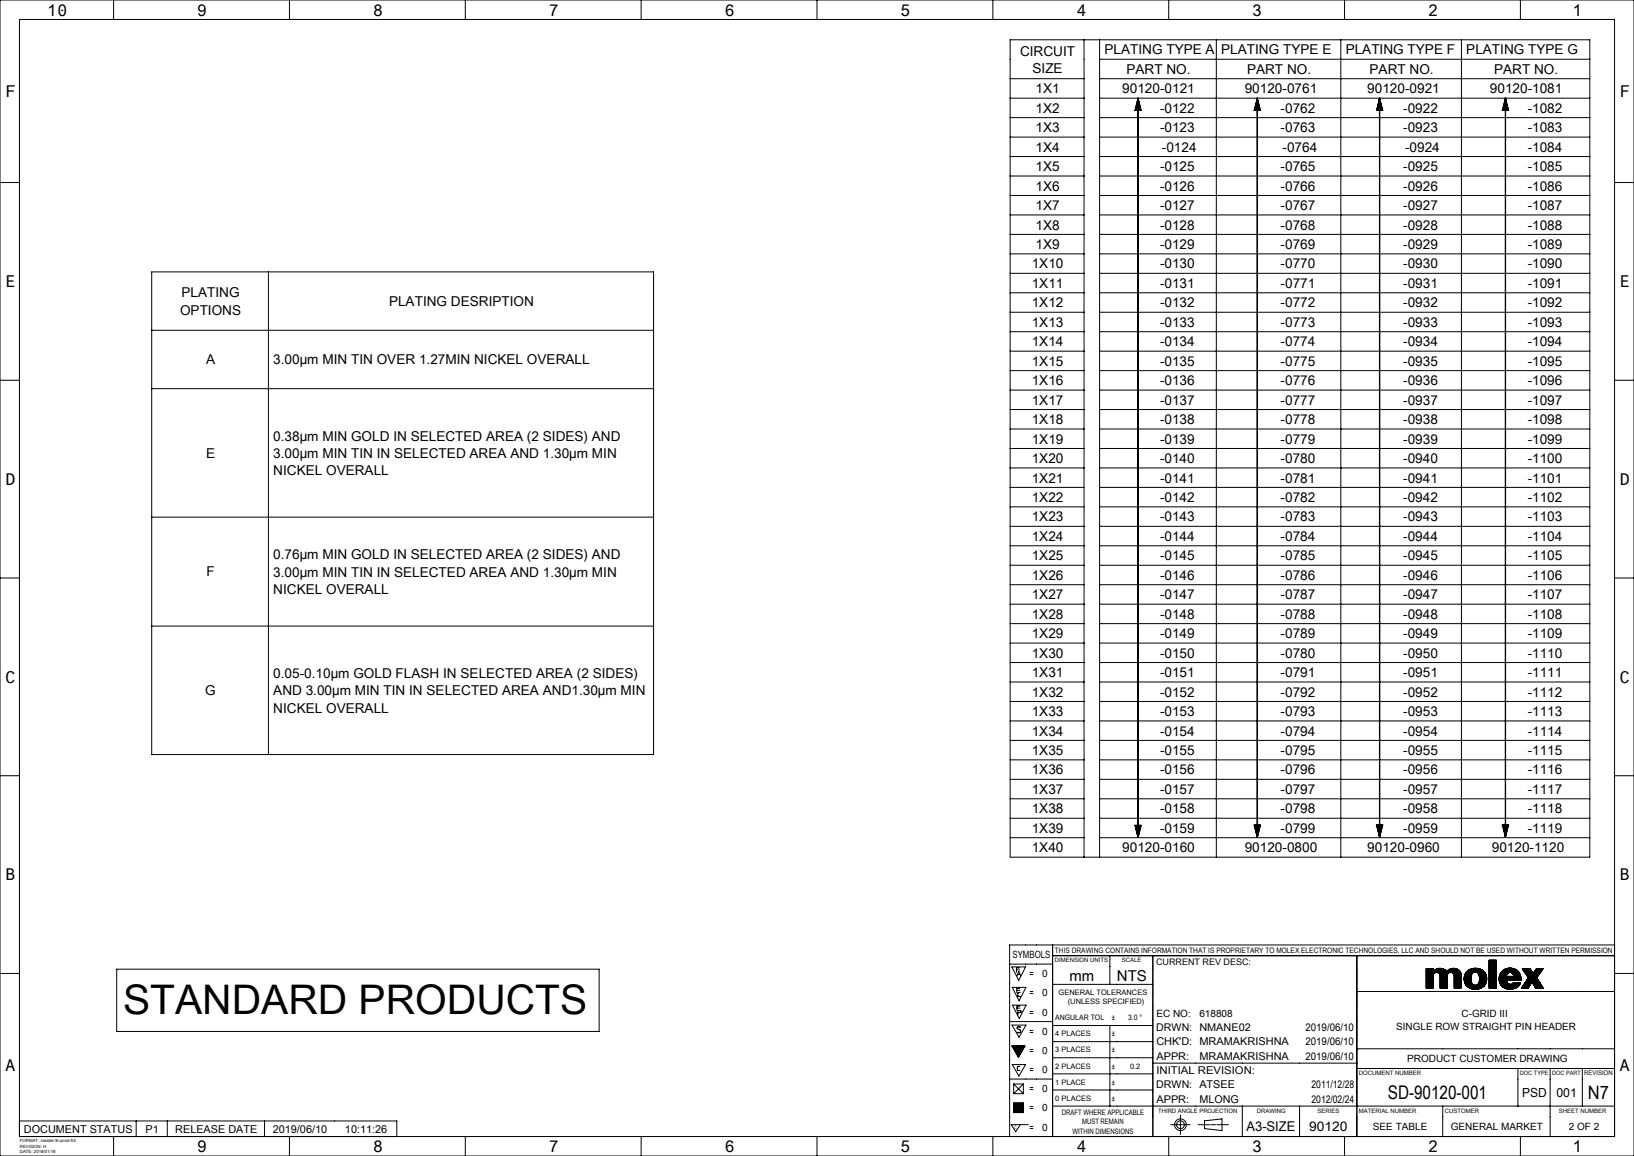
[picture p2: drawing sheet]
<svg xmlns="http://www.w3.org/2000/svg" width="420mm" height="297mm" viewBox="0 0 420 297" stroke-linecap="round" stroke-linejoin="round" font-family="sans-serif">
<defs><g id="words">
<text font-size="10.5" x="31.6" y="260.4">STANDARD PRODUCTS</text>
<g font-size="4.8">
<text x="356.8" y="282.4">SD-90120-001</text>
<text x="408.2" y="282.3">N7</text>
</g>
<g font-size="4.2">
<text x="12.2" y="4">10</text>
<text x="50.7" y="4">9</text>
<text x="95.9" y="4">8</text>
<text x="141.1" y="4">7</text>
<text x="186.3" y="4">6</text>
<text x="231.5" y="4">5</text>
<text x="276.7" y="4">4</text>
<text x="321.9" y="4">3</text>
<text x="367.1" y="4">2</text>
<text x="404.3" y="4">1</text>
<text x="1.4" y="25">F</text>
<text x="416.4" y="25">F</text>
<text x="1.4" y="73.8">E</text>
<text x="416.4" y="73.8">E</text>
<text x="1.4" y="124.6">D</text>
<text x="416.4" y="124.6">D</text>
<text x="1.4" y="175.4">C</text>
<text x="416.4" y="175.4">C</text>
<text x="1.4" y="226.2">B</text>
<text x="416.4" y="226.2">B</text>
<text x="1.4" y="275.1">A</text>
<text x="416.4" y="275.1">A</text>
<text x="50.7" y="296">9</text>
<text x="95.9" y="296">8</text>
<text x="141.1" y="296">7</text>
<text x="186.3" y="296">6</text>
<text x="231.5" y="296">5</text>
<text x="276.7" y="296">4</text>
<text x="321.9" y="296">3</text>
<text x="367.1" y="296">2</text>
<text x="404.3" y="296">1</text>
</g>
<g font-size="3.9">
<text x="274.9" y="252">mm</text>
<text x="287.1" y="252">NTS</text>
</g>
<g font-size="3.5">
<text x="262.2" y="14.3">CIRCUIT</text>
<text x="283.9" y="14">PLATING TYPE A</text>
<text x="313.9" y="14">PLATING TYPE E</text>
<text x="345.9" y="14">PLATING TYPE F</text>
<text x="376.9" y="14">PLATING TYPE G</text>
<text x="265.4" y="18.7">SIZE</text>
<text x="266.2" y="24">1X1</text>
<text x="288.5" y="24">90120-0121</text>
<text x="289.5" y="19">PART NO.</text>
<text x="319.9" y="24">90120-0761</text>
<text x="320.5" y="19">PART NO.</text>
<text x="351.4" y="24">90120-0921</text>
<text x="352" y="19">PART NO.</text>
<text x="383" y="24">90120-1081</text>
<text x="384" y="19">PART NO.</text>
<text x="266.2" y="29">1X2</text>
<text x="298.2" y="29">-0122</text>
<text x="329.2" y="29">-0762</text>
<text x="360.7" y="29">-0922</text>
<text x="392.7" y="29">-1082</text>
<text x="266.2" y="34">1X3</text>
<text x="298.2" y="34">-0123</text>
<text x="329.2" y="34">-0763</text>
<text x="360.7" y="34">-0923</text>
<text x="392.7" y="34">-1083</text>
<text x="266.2" y="39">1X4</text>
<text x="298.7" y="39">-0124</text>
<text x="329.7" y="39">-0764</text>
<text x="361.2" y="39">-0924</text>
<text x="392.7" y="39">-1084</text>
<text x="266.2" y="44">1X5</text>
<text x="298.2" y="44">-0125</text>
<text x="329.2" y="44">-0765</text>
<text x="360.7" y="44">-0925</text>
<text x="392.7" y="44">-1085</text>
<text x="266.2" y="49">1X6</text>
<text x="266.2" y="54">1X7</text>
<text x="298.2" y="49">-0126</text>
<text x="298.2" y="54">-0127</text>
<text x="329.2" y="49">-0766</text>
<text x="329.2" y="54">-0767</text>
<text x="360.7" y="49">-0926</text>
<text x="360.7" y="54">-0927</text>
<text x="392.7" y="49">-1086</text>
<text x="392.7" y="54">-1087</text>
<text x="266.2" y="59">1X8</text>
<text x="298.2" y="59">-0128</text>
<text x="329.2" y="59">-0768</text>
<text x="360.7" y="59">-0928</text>
<text x="392.7" y="59">-1088</text>
<text x="266.2" y="64">1X9</text>
<text x="298.2" y="64">-0129</text>
<text x="329.2" y="64">-0769</text>
<text x="360.7" y="64">-0929</text>
<text x="392.7" y="64">-1089</text>
<text x="265.2" y="69">1X10</text>
<text x="298.2" y="69">-0130</text>
<text x="329.2" y="69">-0770</text>
<text x="360.7" y="69">-0930</text>
<text x="392.7" y="69">-1090</text>
<text x="46.6" y="76.4">PLATING</text>
<text x="265.2" y="74">1X11</text>
<text x="298.2" y="74">-0131</text>
<text x="329.2" y="74">-0771</text>
<text x="360.7" y="74">-0931</text>
<text x="392.7" y="74">-1091</text>
<text x="46.3" y="80.9">OPTIONS</text>
<text x="100" y="78.6">PLATING DESRIPTION</text>
<text x="265.2" y="79">1X12</text>
<text x="265.2" y="84">1X13</text>
<text x="298.2" y="79">-0132</text>
<text x="298.2" y="84">-0133</text>
<text x="329.2" y="79">-0772</text>
<text x="329.2" y="84">-0773</text>
<text x="360.7" y="79">-0932</text>
<text x="360.7" y="84">-0933</text>
<text x="392.7" y="79">-1092</text>
<text x="392.7" y="84">-1093</text>
<text x="265.2" y="89">1X14</text>
<text x="298.2" y="89">-0134</text>
<text x="329.2" y="89">-0774</text>
<text x="360.7" y="89">-0934</text>
<text x="392.7" y="89">-1094</text>
<text x="53" y="93.6">A</text>
<text x="70.2" y="93.6">3.00µm MIN TIN OVER 1.27MIN NICKEL OVERALL</text>
<text x="265.2" y="94">1X15</text>
<text x="298.2" y="94">-0135</text>
<text x="329.2" y="94">-0775</text>
<text x="360.7" y="94">-0935</text>
<text x="392.7" y="94">-1095</text>
<text x="265.2" y="99">1X16</text>
<text x="298.2" y="99">-0136</text>
<text x="329.2" y="99">-0776</text>
<text x="360.7" y="99">-0936</text>
<text x="392.7" y="99">-1096</text>
<text x="265.2" y="104">1X17</text>
<text x="298.2" y="104">-0137</text>
<text x="329.2" y="104">-0777</text>
<text x="360.7" y="104">-0937</text>
<text x="392.7" y="104">-1097</text>
<text x="70.2" y="113.2">0.38µm MIN GOLD IN SELECTED AREA (2 SIDES) AND</text>
<text x="265.2" y="109">1X18</text>
<text x="265.2" y="114">1X19</text>
<text x="298.2" y="109">-0138</text>
<text x="298.2" y="114">-0139</text>
<text x="329.2" y="109">-0778</text>
<text x="329.2" y="114">-0779</text>
<text x="360.7" y="109">-0938</text>
<text x="360.7" y="114">-0939</text>
<text x="392.7" y="109">-1098</text>
<text x="392.7" y="114">-1099</text>
<text x="53" y="117.6">E</text>
<text x="70.2" y="117.6">3.00µm MIN TIN IN SELECTED AREA AND 1.30µm MIN</text>
<text x="265.2" y="119">1X20</text>
<text x="298.2" y="119">-0140</text>
<text x="329.2" y="119">-0780</text>
<text x="360.7" y="119">-0940</text>
<text x="392.7" y="119">-1100</text>
<text x="70.2" y="122.1">NICKEL OVERALL</text>
<text x="265.2" y="124">1X21</text>
<text x="298.2" y="124">-0141</text>
<text x="329.2" y="124">-0781</text>
<text x="360.7" y="124">-0941</text>
<text x="392.7" y="124">-1101</text>
<text x="265.2" y="129">1X22</text>
<text x="298.2" y="129">-0142</text>
<text x="329.2" y="129">-0782</text>
<text x="360.7" y="129">-0942</text>
<text x="392.7" y="129">-1102</text>
<text x="265.2" y="134">1X23</text>
<text x="298.2" y="134">-0143</text>
<text x="329.2" y="134">-0783</text>
<text x="360.7" y="134">-0943</text>
<text x="392.7" y="134">-1103</text>
<text x="70.2" y="143.7">0.76µm MIN GOLD IN SELECTED AREA (2 SIDES) AND</text>
<text x="265.2" y="139">1X24</text>
<text x="265.2" y="144">1X25</text>
<text x="298.2" y="139">-0144</text>
<text x="298.2" y="144">-0145</text>
<text x="329.2" y="139">-0784</text>
<text x="329.2" y="144">-0785</text>
<text x="360.7" y="139">-0944</text>
<text x="360.7" y="144">-0945</text>
<text x="392.7" y="139">-1104</text>
<text x="392.7" y="144">-1105</text>
<text x="53.1" y="148.1">F</text>
<text x="70.2" y="148.1">3.00µm MIN TIN IN SELECTED AREA AND 1.30µm MIN</text>
<text x="265.2" y="149">1X26</text>
<text x="298.2" y="149">-0146</text>
<text x="329.2" y="149">-0786</text>
<text x="360.7" y="149">-0946</text>
<text x="392.7" y="149">-1106</text>
<text x="70.2" y="152.6">NICKEL OVERALL</text>
<text x="265.2" y="154">1X27</text>
<text x="298.2" y="154">-0147</text>
<text x="329.2" y="154">-0787</text>
<text x="360.7" y="154">-0947</text>
<text x="392.7" y="154">-1107</text>
<text x="265.2" y="159">1X28</text>
<text x="298.2" y="159">-0148</text>
<text x="329.2" y="159">-0788</text>
<text x="360.7" y="159">-0948</text>
<text x="392.7" y="159">-1108</text>
<text x="265.2" y="164">1X29</text>
<text x="298.2" y="164">-0149</text>
<text x="329.2" y="164">-0789</text>
<text x="360.7" y="164">-0949</text>
<text x="392.7" y="164">-1109</text>
<text x="265.2" y="169">1X30</text>
<text x="265.2" y="174">1X31</text>
<text x="298.2" y="169">-0150</text>
<text x="298.2" y="174">-0151</text>
<text x="329.2" y="169">-0780</text>
<text x="329.2" y="174">-0791</text>
<text x="360.7" y="169">-0950</text>
<text x="360.7" y="174">-0951</text>
<text x="392.7" y="169">-1110</text>
<text x="392.7" y="174">-1111</text>
<text x="52.8" y="178.6">G</text>
<text x="70.2" y="174.2">0.05-0.10µm GOLD FLASH IN SELECTED AREA (2 SIDES)</text>
<text x="70.2" y="178.6">AND 3.00µm MIN TIN IN SELECTED AREA AND1.30µm MIN</text>
<text x="265.2" y="179">1X32</text>
<text x="298.2" y="179">-0152</text>
<text x="329.2" y="179">-0792</text>
<text x="360.7" y="179">-0952</text>
<text x="392.7" y="179">-1112</text>
<text x="70.2" y="183.1">NICKEL OVERALL</text>
<text x="265.2" y="184">1X33</text>
<text x="298.2" y="184">-0153</text>
<text x="329.2" y="184">-0793</text>
<text x="360.7" y="184">-0953</text>
<text x="392.7" y="184">-1113</text>
<text x="265.2" y="189">1X34</text>
<text x="298.2" y="189">-0154</text>
<text x="329.2" y="189">-0794</text>
<text x="360.7" y="189">-0954</text>
<text x="392.7" y="189">-1114</text>
<text x="265.2" y="194">1X35</text>
<text x="298.2" y="194">-0155</text>
<text x="329.2" y="194">-0795</text>
<text x="360.7" y="194">-0955</text>
<text x="392.7" y="194">-1115</text>
<text x="265.2" y="199">1X36</text>
<text x="265.2" y="204">1X37</text>
<text x="298.2" y="199">-0156</text>
<text x="298.2" y="204">-0157</text>
<text x="329.2" y="199">-0796</text>
<text x="329.2" y="204">-0797</text>
<text x="360.7" y="199">-0956</text>
<text x="360.7" y="204">-0957</text>
<text x="392.7" y="199">-1116</text>
<text x="392.7" y="204">-1117</text>
<text x="265.2" y="209">1X38</text>
<text x="298.2" y="209">-0158</text>
<text x="329.2" y="209">-0798</text>
<text x="360.7" y="209">-0958</text>
<text x="392.7" y="209">-1118</text>
<text x="265.2" y="214">1X39</text>
<text x="298.2" y="214">-0159</text>
<text x="329.2" y="214">-0799</text>
<text x="360.7" y="214">-0959</text>
<text x="392.7" y="214">-1119</text>
<text x="265.2" y="219">1X40</text>
<text x="288.5" y="219">90120-0160</text>
<text x="319.9" y="219">90120-0800</text>
<text x="351.4" y="219">90120-0960</text>
<text x="383.4" y="219">90120-1120</text>
<text x="320.4" y="290.6">A3-SIZE</text>
</g>
<text font-size="3.4" x="336.5" y="290.6">90120</text>
<g font-size="3.2">
<text x="391.3" y="281.9">PSD</text>
<text x="400.1" y="281.9">001</text>
</g>
<g font-size="2.8">
<text x="297.2" y="268.6">CHK'D: MRAMAKRISHNA</text>
<text x="297.2" y="275.9">INITIAL REVISION:</text>
<text x="308.3" y="272.2">MRAMAKRISHNA</text>
<text x="308.3" y="283.3">MLONG</text>
<text x="6.1" y="291">DOCUMENT STATUS</text>
<text x="37.4" y="291">P1</text>
<text x="45" y="291">RELEASE DATE</text>
<text x="70.1" y="291">2019/06/10</text>
<text x="88.7" y="291">10:11:26</text>
</g>
<g font-size="2.7">
<text x="297.2" y="264.9">DRWN: NMANE02</text>
<text x="335.6" y="264.9">2019/06/10</text>
<text x="335.6" y="268.5">2019/06/10</text>
<text x="297.2" y="272.2">APPR:</text>
<text x="335.6" y="272.2">2019/06/10</text>
<text x="297.2" y="279.6">DRWN: ATSEE</text>
<text x="337.1" y="279.6">2011/12/28</text>
<text x="297.2" y="283.3">APPR:</text>
<text x="337.1" y="283.3">2012/02/24</text>
</g>
<g font-size="2.6">
<text x="260.3" y="246.2">SYMBOLS</text>
<text x="264.6" y="251.1">=</text>
<text x="267.9" y="251.1">0</text>
<text x="264.6" y="256">=</text>
<text x="267.9" y="256">0</text>
<text x="264.6" y="260.9">=</text>
<text x="267.9" y="260.9">0</text>
<text x="297.2" y="261.2">EC NO:</text>
<text x="308.3" y="261.2">618808</text>
<text x="375.7" y="261.4">C-GRID III</text>
<text x="264.6" y="265.8">=</text>
<text x="267.9" y="265.9">0</text>
<text x="358.9" y="264.7">SINGLE ROW STRAIGHT PIN HEADER</text>
<text x="264.6" y="270.8">=</text>
<text x="264.6" y="275.7">=</text>
<text x="267.9" y="270.8">0</text>
<text x="267.9" y="275.7">0</text>
<text x="361.7" y="272.9">PRODUCT CUSTOMER DRAWING</text>
<text x="264.6" y="280.6">=</text>
<text x="267.9" y="280.6">0</text>
<text x="264.6" y="285.5">=</text>
<text x="267.9" y="285.5">0</text>
<text x="264.6" y="290.5">=</text>
<text x="267.9" y="290.5">0</text>
<text x="352.9" y="290.4">SEE TABLE</text>
<text x="372.9" y="290.4">GENERAL MARKET</text>
<text x="403.3" y="290.4">2 OF 2</text>
</g>
<text font-size="2.3" x="297.1" y="248.1">CURRENT REV DESC:</text>
<g font-size="1.9">
<text x="271.2" y="244.9">THIS DRAWING CONTAINS INFORMATION THAT IS PROPRIETARY TO MOLEX ELECTRONIC TECHNOLOGIES, LLC AND SHOULD NOT BE USED WITHOUT WRITTEN PERMISSION</text>
<text x="272.1" y="255.6">GENERAL TOLERANCES</text>
<text x="271.2" y="262.1">ANGULAR TOL</text>
<text x="274.5" y="258">(UNLESS SPECIFIED)</text>
<text x="285.8" y="262.1">±</text>
<text x="290" y="262.1">3.0 °</text>
<text x="271.2" y="266.3">4 PLACES</text>
<text x="285.8" y="266.2">±</text>
<text x="271.2" y="270.4">3 PLACES</text>
<text x="271.2" y="274.5">2 PLACES</text>
<text x="285.8" y="270.4">±</text>
<text x="285.8" y="274.5">±</text>
<text x="290.5" y="274.5">0.2</text>
<text x="271.2" y="278.7">1 PLACE</text>
<text x="285.8" y="278.7">±</text>
<text x="271.3" y="282.8">0 PLACES</text>
<text x="273" y="286.3">DRAFT WHERE APPLICABLE</text>
<text x="285.8" y="282.8">±</text>
<text x="275.7" y="291.2">WITHIN DIMENSIONS</text>
<text x="278.1" y="288.8">MUST REMAIN</text>
</g>
<text font-size="1.7" x="407.2" y="276.2">REVISION</text>
<g font-size="1.5">
<text x="271.1" y="247.2">DIMENSION UNITS</text>
<text x="288.3" y="247.2">SCALE</text>
<text x="349.3" y="276.2">DOCUMENT NUMBER</text>
<text x="390.7" y="276.2">DOC TYPE</text>
<text x="399" y="276.2">DOC PART</text>
<text x="297.7" y="285.9">THIRD ANGLE PROJECTION</text>
<text x="323" y="285.9">DRAWING</text>
<text x="338.6" y="285.9">SERIES</text>
<text x="349.3" y="285.8">MATERIAL NUMBER</text>
<text x="371.4" y="285.9">CUSTOMER</text>
<text x="400.7" y="285.9">SHEET NUMBER</text>
</g>
<text font-size="1.3" x="260.8" y="290.1">C</text>
<g font-size="1.1">
<text x="5.1" y="293.5">FORMAT: master-tb-prod-A3</text>
<text x="5.1" y="294.9">REVISION: H</text>
<text x="5.1" y="296.3">DATE: 2018/01/18</text>
</g>
</g></defs>
<g fill="none" stroke="#000" stroke-width=".26">
<path d="M0 0h420v297h-420zM5 5h410v287h-410zM29.2 0v5M74.4 0v5M119.6 0v5M164.8 0v5M210 0v5M255.2 0v5M259.6 10.2h149v210h-149zM278.6 10.2v210M282.6 10.2v210M282.6 15.2h126"/>
<path d="M300.4 0v5M312.6 10.2v210M344.6 10.2v210M345.6 0v5M375.6 10.2v210M390.8 0v5M259.6 20.2h19M259.6 25.2h19M259.6 30.2h19M259.6 35.2h19M282.6 20.2h126M282.6 25.2h126"/>
<path d="M282.6 30.2h126M282.6 35.2h126M292.5 25.2v190M292.5 25.2l.4 3.2M292.5 25.2l-.1 3.2M292.5 25.2l.9 3.2h-1.7zM292.5 25.2l-.3 3.2M292.5 25.2l-.2 3.2M292.5 25.2l-.6 3.2M292.5 25.2l-.4 3.2M292.5 25.2l.2 3.2M292.5 25.2l-.5 3.2"/>
<path d="M292.5 25.2l-.7 3.2M292.5 25.2l.6 3.2M292.5 25.3l.3 3.1M292.5 25.3l.8 3.1M292.5 25.3l.5 3.1M292.5 25.3l.1 3.1M292.6 25.4v189.6M323.2 25.2v189.9M323.2 25.2l.8 3.2h-1.7zM323.2 25.2l.4 3.2M323.2 25.2l-.1 3.2M323.2 25.2l-.3 3.2"/>
<path d="M323.2 25.2l-.2 3.2M323.2 25.2l-.6 3.2M323.2 25.2l-.4 3.2M323.2 25.2l.2 3.2M323.2 25.2l-.5 3.2M323.2 25.2l-.8 3.2M323.2 25.2l.6 3.2M323.2 25.3l.3 3.1M323.2 25.3l.7 3.1M323.2 25.3l.5 3.1M323.2 25.3l.1 3.1M323.2 25.4v189.5"/>
<path d="M354.6 25.2v189.9M354.6 25.2l.8 3.2h-1.6zM354.6 25.2l.4 3.2M354.6 25.2l-.1 3.2M354.6 25.2l-.3 3.2M354.6 25.2l-.2 3.2M354.6 25.2l-.6 3.2M354.6 25.2l-.4 3.2M354.6 25.2l.2 3.2M354.6 25.2l-.5 3.2M354.6 25.2l-.7 3.2M354.6 25.2l.6 3.2"/>
<path d="M354.6 25.3l.3 3.1M354.6 25.3l.7 3.1M354.6 25.3l.5 3.1M354.6 25.3l.1 3.1M354.6 25.4v189.5M386.9 25.4v189.4M387 25.2v189.8M387 25.2l.8 3.2h-1.7zM387 25.2l.4 3.2M387 25.2l-.2 3.2M387 25.2l-.3 3.2M387 25.2l-.7 3.2"/>
<path d="M387 25.2l-.5 3.2M387 25.2l.2 3.2M387 25.2l-.8 3.2M387 25.2l.6 3.2M387 25.3l.3 3.1M387 25.3l.7 3.1M387 25.3l.5 3.1M387 25.3l.1 3.1M0 46.9h5M259.6 40.2h19M259.6 45.2h19M259.6 50.2h19"/>
<path d="M259.6 55.2h19M282.6 40.2h126M282.6 45.2h126M282.6 50.2h126M282.6 55.2h126M415 46.9h5M39 69.9h129v124h-129zM69 69.9v124M259.6 60.2h19M259.6 65.2h19M259.6 70.2h19M259.6 75.2h19"/>
<path d="M282.6 60.2h126M282.6 65.2h126M282.6 70.2h126M282.6 75.2h126M0 97.7h5M39 84.9h129M39 99.9h129M259.6 80.2h19M259.6 85.2h19M259.6 90.2h19M259.6 95.2h19M282.6 80.2h126"/>
<path d="M282.6 85.2h126M282.6 90.2h126M282.6 95.2h126M415 97.7h5M259.6 100.2h19M259.6 105.2h19M259.6 110.2h19M259.6 115.2h19M282.6 100.2h126M282.6 105.2h126M282.6 110.2h126M282.6 115.2h126"/>
<path d="M39 132.9h129M259.6 130.2h19M259.6 135.2h19M259.6 120.2h19M259.6 125.2h19M282.6 130.2h126M282.6 135.2h126M282.6 120.2h126M282.6 125.2h126M0 148.5h5M259.6 140.2h19M259.6 145.2h19"/>
<path d="M259.6 150.2h19M259.6 155.2h19M282.6 140.2h126M282.6 145.2h126M282.6 150.2h126M282.6 155.2h126M415 148.5h5M39 160.9h129M259.6 160.2h19M259.6 165.2h19M259.6 170.2h19M259.6 175.2h19"/>
<path d="M282.6 160.2h126M282.6 165.2h126M282.6 170.2h126M282.6 175.2h126M0 199.3h5M259.6 180.2h19M259.6 185.2h19M259.6 190.2h19M259.6 195.2h19M282.6 180.2h126M282.6 185.2h126M282.6 190.2h126"/>
<path d="M282.6 195.2h126M415 199.3h5M259.6 200.2h19M259.6 205.2h19M259.6 210.2h19M259.6 215.2h19M282.6 200.2h126M282.6 205.2h126M282.6 210.2h126M282.6 215.2h126M291.7 212h1.7l-.9 3.2zM291.8 212l.7 3.1"/>
<path d="M291.9 212l.6 3.2M292 212l.5 3.1M292.1 212l.4 3.2M292.2 212l.3 3.1M292.3 212l.2 3.2M292.4 212l.1 3.1M292.6 212l-.1 3.2M292.7 212l-.2 3.2M292.8 212l-.3 3.2M292.9 212l-.4 3.2M293 212l-.5 3.2M293.1 212l-.6 3.2"/>
<path d="M293.3 212l-.8 3.2M322.3 212h1.7l-.8 3.1zM322.4 212l.8 3.1M322.5 212l.7 3.1M322.7 212l.5 3.1M322.8 212l.4 3.1M322.9 212l.3 3.1M323 212l.2 3.1M323.1 212l.1 3.1M323.3 212l-.1 3.1M323.4 212l-.2 3.1M323.5 212l-.3 3.1"/>
<path d="M323.6 212l-.4 3.1M323.7 212l-.5 3.1M323.8 212l-.6 3.1M323.9 212l-.7 3.1M353.8 212h1.6l-.8 3.1zM353.9 212l.7 3.1M354 212l.6 3.1M354.1 212l.5 3.1M354.2 212l.4 3.1M354.3 212l.3 3.1M354.4 212l.2 3.1M354.5 212l.1 3.1"/>
<path d="M354.7 212l-.1 3.1M354.8 212l-.2 3.1M354.9 212l-.3 3.1M355 212l-.4 3.1M355.1 212l-.5 3.1M355.2 212l-.6 3.1M355.3 212l-.7 3.1M386.1 211.9h1.7l-.8 3.1zM386.2 211.9l.7 3.1M386.3 211.9l.7 3.1M386.4 211.9l.5 3.1M386.5 211.9l.5 3.1"/>
<path d="M386.7 211.9l.2 3.1M386.8 211.9l.2 3.1M386.8 211.9l.1 3.1M387.1 211.9l-.1 3.1M387.2 211.9l-.2 3.1M387.3 211.9l-.3 3.1M387.4 211.9l-.4 3.1M387.5 211.9l-.5 3.1M387.6 211.9l-.6 3.1M387.7 211.9l-.7 3.1M0 250.1h5M30 249h124v16h-124z"/>
<path d="M259.5 247.7h11.1M260.1 248.4h3.5l-1.7 3.5zM260.2 253.7h3.5l-1.8 3.4zM260.2 258.2h3.6l-1.8 3.5zM261.3 249.2h.7M261.4 254.4h.7M261.4 259h.8M261.4 250.7l.5-1.1 .4 1.1M261.6 250.4h.6M262 248.7h-.7v1.1M262.1 253.9h-.7v1.1M262.2 258.5h-.8v1.1"/>
<path d="M262.3 255h-.5l-.2 .3 .1 .6 .6 .2M270.6 242.8v49.2M270.6 245.5h144.4M270.6 252.9h25.7M285.3 245.5v7.4M296.3 245.5v46.5M348.8 254.7h66.2M348.8 245.5v46.5M366.6 250.3l1.4-1.4-1.4 1.4M366.6 248.9h1.8M366.6 248.9v5M366.6 248.9h.1"/>
<path d="M366.7 248.9l-.1 .1M366.8 248.9l-.2 .2M366.9 248.9l-.3 .3M367 248.9l-.4 .4M367.1 248.9l-.5 .5M367.3 248.9l-.7 .7M367.4 248.9l-.8 .8M367.5 248.9l-.9 .9M367.6 248.9l-1 1M367.7 248.9l-1.1 1.1M367.8 248.9l-1.2 1.2M367.9 248.9l-1.3 1.3"/>
<path d="M368.2 248.9l-1.6 1.6M368.3 248.9l-1.7 1.7M368.4 253.8l-.1 .1M368.4 253.7l-.2 .2M368.4 253.6l-.3 .3M368.4 253.5l-.4 .4M368.4 253.4l-.5 .5M368.4 253.3l-.6 .6M368.4 253.2l-.8 .7M368.4 253.1l-.8 .8M368.4 253l-.9 .9M368.4 252.9l-1 1"/>
<path d="M368.4 252.8l-1.1 1.1M368.4 252.7l-1.2 1.2M368.4 252.6l-1.3 1.3M368.4 252.4l-1.5 1.5M368.4 252.3l-1.6 1.6M368.4 252.2l-1.7 1.7M368.4 252.1l-1.8 1.8M368.4 252l-1.8 1.8M368.4 251.9l-1.8 1.9M368.4 251.8l-1.8 1.8M368.4 251.7l-1.8 1.9M368.4 251.7l-1.8 1.8"/>
<path d="M368.4 251.5l-1.8 1.9M368.4 251.5l-1.8 1.8M368.4 251.4l-1.8 1.8M368.4 251.3l-1.8 1.8M368.4 251.2l-1.8 1.8M368.4 251.1l-1.8 1.8M368.4 251l-1.8 1.8M368.4 250.9l-1.8 1.8M368.4 250.8l-1.8 1.8M368.4 250.7l-1.8 1.9M368.4 249.6l-1.8 1.8M368.4 249.4l-1.8 1.9"/>
<path d="M368.4 249.4l-1.8 1.8M368.4 249.3l-1.8 1.8M368.4 249.2l-1.8 1.8M368.4 249.1l-1.8 1.8M368.4 249l-1.8 1.8M368.4 248.9l-1.8 1.9M368.4 248.9v.7M368.4 250.6l-1.8 1.8M368.4 250.5l-1.8 1.9M368.5 250.4l-1.9 1.9M369 249.1l-2.4 2.4M369.1 249l-2.5 2.5"/>
<path d="M369.3 248.9l-2.7 2.8M369.4 248.9l-2.8 2.8M369.6 248.8l-3 3M369.7 248.8l-3.1 3.1M369.8 250l1.1-1.1-1.1 1.1M369.8 248.8l-3.2 3.2M369.9 248.8l-3.3 3.3M370 250.2l1.2-1.2-1.2 1.2M370 248.8l-3.4 3.4M370.1 250.3l1.2-1.2-1.2 1.2M370.1 248.8l-1.2 1.1M370.2 250.7a.89 .89 0 0 0-.9-.9 .89 .89 0 0 0-.9 .9v3.2h-1.8"/>
<path d="M370.2 251.1l1.6-1.6-1.6 1.7M370.2 250.9l1.5-1.5-1.5 1.5M370.2 250.7v3.2M370.2 248.8l-1.2 1.1M370.2 248.8l-1 1M370.3 248.8l-1.1 1M370.4 248.8l-1 1M370.5 248.8l-1.1 1M370.6 248.8l-1.1 1.1M370.7 248.8l-1.1 1.1M370.7 248.9l-1.1 1M370.8 248.9l-1.1 1"/>
<path d="M371 249l-1.1 1.1M371.1 249l-1.2 1.1M371.4 249.1l-1.3 1.4 1.3-1.3M371.5 249.2l-1.3 1.3M371.5 249.2l-1.3 1.4M371.6 249.3l-1.4 1.4M371.6 249.3l-1.4 1.5M371.7 249.4l-1.5 1.7M372 250.7a.89 .89 0 0 1 .9-.9 .89 .89 0 0 1 .9 .9v3.2M372 253.9h.1M372 253.7l-.2 .2M372 253.6l-.3 .3"/>
<path d="M372 253.5l-.4 .4M372 253.4l-.5 .5M372 253.3l-.6 .6M372 253.2l-.7 .7M372 253.1l-.8 .8M372 253l-.9 .9M372 252.8l-1.1 1.1M372 252.7l-1.2 1.2M372 252.5l-1.4 1.4M372 252.4l-1.5 1.5M372 252.3l-1.6 1.6M372 252.2l-1.7 1.7"/>
<path d="M372 252.1l-1.8 1.8M372 252l-1.8 1.9M372 251.9l-1.8 1.9M372 251.8l-1.8 1.9M372 251.8l-1.8 1.8M372 251.6l-1.8 1.9M372 251.6l-1.8 1.8M372 251.5l-1.8 1.8M372 251.4l-1.8 1.8M372 251.3l-1.8 1.9M372 251.2l-1.8 1.8M372 251.1l-1.8 1.9"/>
<path d="M372 251l-1.8 1.9M372 250.9l-1.8 1.9M372 250.9l-1.8 1.8M372 250.7l-1.8 1.9M372 250.7v3.2h-1.8M372 250.7l-1.8 1.8M372 250.5l-1.8 1.9M372 250.5l-1.8 1.8M372.2 250.2l-2 2.1M372.3 249.2l-2.1 2.1M372.6 249l-2.4 2.4M372.7 249l-2.5 2.5"/>
<path d="M372.9 248.9l-2.7 2.7M373 248.9l-2.8 2.8M373.1 248.8l-2.9 3M373.2 248.8l-3 3M373.3 248.8l-3.1 3.2M373.5 248.8l-3.3 3.3M373.7 248.8l-1.3 1.2M373.7 250.4l1.2-1.2-1.2 1.2M373.7 248.8l-1.1 1.1M373.8 250.6l1.3-1.2-1.3 1.3M373.8 253.8l1.7-1.7-1.7 1.8M373.8 253l1.7-1.7-1.7 1.8"/>
<path d="M373.8 252.1l1.7-1.7-1.7 1.8M373.8 250.9l1.4-1.4-1.4 1.5M373.8 248.8l-1.1 1.1M373.9 248.8l-1.1 1M374 248.8l-1.1 1M374 248.8l-.9 1.1 1-1.1M374.2 248.9l-1 1M374.3 248.9l-1.1 1M374.3 248.9l-1 1M374.4 248.9l-1.1 1.1M374.4 248.9l-1 1.1M374.5 249l-1.1 1"/>
<path d="M374.6 249l-1.1 1.1M374.6 253.9l.9-.9-.8 .9M374.7 249l-1.1 1.1M374.7 249.1l-1.1 1.1M374.8 249.1l-1.2 1.1M374.8 249.1l-1.1 1.2M375 249.2l-1.3 1.3M375 249.3l-1.2 1.2M375.2 249.4l.3 .8M375.2 249.4a2.3 2.3 0 0 0-3.3 .2 2.3 2.3 0 0 0-3.5 0M375.2 249.4l-1.4 1.4M375.3 249.5l-1.5 1.6"/>
<path d="M375.3 249.6l-1.5 1.6M375.4 249.6l-1.6 1.7M375.4 249.7l-1.6 1.6M375.4 249.8l-1.6 1.7M375.5 249.8l-1.7 1.7M375.5 249.9l-1.7 1.7M375.5 250l-1.7 1.7M375.5 250l-1.7 1.8M375.5 250.1l-1.7 1.8M375.5 250.2l-1.7 1.8M375.5 252.5l-1.4 1.4M375.5 252.4l-1.4 1.5"/>
<path d="M375.5 252.3l-1.6 1.6M375.5 252.2l-1.6 1.7M375.5 251.9l-1.7 1.8M375.5 251.9l-1.7 1.7M375.5 251.8l-1.7 1.8M375.5 251.6l-1.7 1.8M375.5 251.6l-1.7 1.7M375.5 251.5l-1.7 1.8M375.5 251.4l-1.7 1.7M375.5 251.1l-1.7 1.8M375.5 251l-1.7 1.8M375.5 250.9l-1.7 1.8"/>
<path d="M375.5 250.9l-1.7 1.7M375.5 250.7l-1.7 1.8M375.5 250.7l-1.7 1.7M375.5 250.6l-1.7 1.8M375.5 250.5l-1.7 1.7M375.5 253.9h.1M375.5 253.7l-.1 .2 .1-.2M375.5 253.6l-.3 .3M375.5 253.5l-.4 .4M375.5 253.4l-.5 .5M375.5 253.3l-.5 .6M375.5 253.2l-.7 .7"/>
<path d="M375.5 253.1l-.7 .8M375.5 252.8l-1 1.1M375.5 252.8l-1.1 1.1M375.5 252.7l-1.2 1.2M375.5 252.6l-1.3 1.3M375.5 250.2v3.7h-1.7M376.6 252.8l1.5-1.4-1.5 1.4M376.9 253.3l1.3-1.2-1.2 1.2M377.4 249.3l-.7 .7M377.5 249.2l-.8 .9M377.8 249.1l-1.2 1.2M377.9 249l-1.4 1.4"/>
<path d="M378.1 249l-1.6 1.6M378.1 251.5l-1.4 1.4M378.1 251.5l-1.4 1.5M378.1 251.6l-1.3 1.5 1.3-1.3M378.1 251.2l-1.5 1.5M378.1 251.1l-1.5 1.5M378.1 251.8l-1.3 1.3M378.1 251.9l-1.2 1.3M378.1 251l-1.6 1.6M378.1 252l-1.2 1.2M378.1 250.9l-1.6 1.6M378.2 250.7l-1.7 1.8"/>
<path d="M378.2 248.9l-1.8 1.8M378.2 252.2l-1.2 1.2M378.2 252.3l-1.1 1.1M378.2 252.3l-1.1 1.2M378.2 252.4l-1.1 1.1M378.3 250.5l-1.8 1.9 1.7-1.8M378.3 252.5l-1.1 1M378.3 252.5a.98 .98 0 0 0 .9 .6 .98 .98 0 0 0 .9-.6M378.3 252.5l-1.1 1.1M378.3 252.6l-1 1M378.3 248.9l-1.9 1.9M378.3 252.6l-.9 1"/>
<path d="M378.4 252.8l-.9 .9M378.5 252.8l-1 .9M378.5 248.8l-2.1 2.2M378.5 252.9l-.9 .9M378.6 252.9l-.9 .9M378.6 248.8l-2.2 2.2M378.6 253l-.9 .8M378.7 253l-.9 .9M378.7 254.1l3.4-3.3-3.3 3.4M378.7 248.8l-2.4 2.4M378.8 253l-.9 .9M378.8 248.8l-2.5 2.4"/>
<path d="M378.9 253.1l-.9 .8M378.9 253.1l-.9 .9M378.9 248.8l-2.6 2.6M379 248.8l-2.7 2.6M379 253.1l-.9 .9M379.1 253.1l-.9 .9M379.1 249.8l.9-1-1.1 1M379.1 248.8l-2.8 2.8M379.2 253.1l-1 .9M379.2 248.8l-2.9 2.8M379.3 248.8l-3 2.9M379.3 253.1l-1 1"/>
<path d="M379.4 248.8l-3.1 3M379.5 248.8l-3.1 3.1M379.5 253.1l-1 1 .9-1M379.6 248.8l-3.2 3.2M379.6 253l-1 1.1M379.7 248.8l-3.3 3.3M379.8 248.8l-3.4 3.4 1.9-1.8M379.8 248.8l-1 1M380.1 248.9l-1 .9M380.1 250.4l.2 .8-.2 1.3M380.1 250.4a1.1 1.1 0 0 0-1.4-.5 1.1 1.1 0 0 0-.6 1.3l.2 1.3M380.1 248.9l-.8 .9"/>
<path d="M380.2 250.7l1.2-1.2-1.2 1.2M380.2 248.9l-.9 .9M380.2 250.9l1.3-1.3-1.2 1.4M380.3 248.9l-.9 .9M380.4 248.9l-.9 .9M380.4 249l-.8 .8 .9-.8M380.5 249l-.8 .9M380.6 249l-.9 .9M380.7 249.1l-.9 .9M380.8 249.1l-1 .9M380.8 249.1l-.9 1M380.9 249.2l-1 .9"/>
<path d="M380.9 249.2l-.9 1M381 249.2l-1 1M381.1 249.3l-1 1M381.1 249.3a2.97 2.97 0 0 0-4.8 2.2l.4 1.4 .6 .7M381.1 249.3l.7 .7M381.2 249.3l-1.1 1.1M381.2 249.4l-1.1 1M381.3 249.4l-1.1 1.2 1.1-1.2M381.5 249.6l-1.3 1.2M381.5 253.3l-.1 .1M381.6 249.7l-1.3 1.3M381.6 249.7l-1.3 1.4"/>
<path d="M381.7 249.8l-1.4 1.4M381.7 249.8l-1.4 1.5 1.4-1.4M381.8 250l-1.5 1.5M381.8 250a2.79 2.79 0 0 1-.3 3.3 2.79 2.79 0 0 1-3.1 .8l-1.1-.5M381.8 252.9l-.8 .8M381.8 250.1l-1.5 1.6M381.9 250.2l-1.6 1.5M381.9 252.8l-1 1M381.9 250.2l-1.6 1.7M381.9 250.3l-1.6 1.6M381.9 250.3l-1.7 1.8M381.9 252.6l-1.3 1.3"/>
<path d="M382 250.4l-1.8 1.8M382 252.5l-1.5 1.4M382 250.5l-1.8 1.8M382 250.5l-1.9 2M382 250.6l-1.9 2M382 252.3l-1.7 1.7M382 250.7l-3.4 3.4M382.1 252.2l-1.8 1.8M382.1 252.1l-2 2M382.1 250.9l-3.2 3.3M382.1 252l-2.1 2.1M382.1 251l-3.2 3.2"/>
<path d="M382.1 251.1l-3.1 3.1M382.1 251.9l-2.2 2.2M382.1 251.1l-3 3.1M382.1 251.8l-2.3 2.3M382.1 251.2l-2.9 3M382.1 251.7l-2.5 2.5M382.1 251.3l-2.8 2.9M382.2 251.6l-2.6 2.6M382.2 251.4l-2.8 2.8M382.2 251.5l-2.8 2.7M382.8 247.2l.5-.5-.5 .6M382.8 246.7v7.2h1.8v-7.2"/>
<path d="M382.8 246.7h1.8M382.8 246.7h.1M382.9 246.7l-.1 .1M383 246.7l-.2 .2M383 246.7l-.2 .3M383.2 246.7l-.4 .4M383.5 246.7l-.7 .7M383.5 246.7l-.7 .8M383.6 246.7l-.8 .9M383.7 246.7l-.9 .9M383.8 246.7l-1 1.1M383.9 246.7l-1.1 1.1"/>
<path d="M384 246.7l-1.2 1.2M384.1 246.7l-1.3 1.3M384.2 246.7l-1.4 1.4M384.2 246.7l-1.4 1.5M384.4 246.7l-1.6 1.6M384.5 246.7l-1.7 1.8M384.6 253.8l-.1 .1M384.6 253.7l-.2 .2M384.6 253.6l-.3 .3M384.6 253.5l-.4 .4M384.6 253.4l-.5 .5M384.6 253.3l-.5 .6"/>
<path d="M384.6 253.2l-.7 .7M384.6 253.1l-.8 .8M384.6 253l-.9 .9M384.6 252.9l-1 1M384.6 252.8l-1.1 1.1M384.6 252.7l-1.2 1.2M384.6 252.6l-1.3 1.3M384.6 252.4l-1.5 1.5M384.6 252.3l-1.6 1.6M384.6 252.2l-1.7 1.7M384.6 252l-1.8 1.9 1.8-1.9M384.6 251.9l-1.8 1.8"/>
<path d="M384.6 251.8l-1.8 1.8M384.6 251.7l-1.8 1.9M384.6 251.6l-1.8 1.8M384.6 251.5l-1.8 1.9M384.6 251.4l-1.8 1.9M384.6 251.3l-1.8 1.9M384.6 251.3l-1.8 1.8M384.6 251.1l-1.8 1.9M384.6 251.1l-1.8 1.8M384.6 251l-1.8 1.8M384.6 250.9l-1.8 1.8M384.6 250.8l-1.8 1.9"/>
<path d="M384.6 250.7l-1.8 1.8M384.6 250.6l-1.8 1.9M384.6 250.5l-1.8 1.9M384.6 250.4l-1.8 1.9M384.6 250.3l-1.8 1.9M384.6 250.2l-1.8 1.9M384.6 250.1l-1.8 1.9M384.6 250.1l-1.8 1.8M384.6 249.9l-1.8 1.9M384.6 249.9l-1.8 1.8M384.6 249.8l-1.8 1.8M384.6 249.7l-1.8 1.8"/>
<path d="M384.6 249.6l-1.8 1.9M384.6 249.5l-1.8 1.8M384.6 249.4l-1.8 1.9M384.6 249.3l-1.8 1.9M384.6 249.2l-1.8 1.9M384.6 249.2l-1.8 1.8M384.6 249l-1.8 1.9M384.6 249l-1.8 1.8M384.6 248.9l-1.8 1.8M384.6 248.8l-1.8 1.8M384.6 248.7l-1.8 1.9M384.6 248.6l-1.8 1.8"/>
<path d="M384.6 248.5l-1.8 1.9M384.6 248.4l-1.8 1.9M384.6 248.3l-1.8 1.9M384.6 248.3l-1.8 1.8M384.6 248.1l-1.8 1.9M384.6 248.1l-1.8 1.8M384.6 248l-1.8 1.8M384.6 247.8l-1.8 1.9M384.6 247.8l-1.8 1.8M384.6 247.7l-1.8 1.8M384.6 247.6l-1.8 1.8M384.6 247.5l-1.8 1.9"/>
<path d="M384.6 247.4l-1.8 1.8M384.6 247.3l-1.8 1.9M384.6 247.2l-1.8 1.9M384.6 247.1l-1.8 1.9M384.6 247.1l-1.8 1.8M384.6 246.9l-1.8 1.9M384.6 246.9l-1.8 1.8M384.6 246.8l-1.8 1.8M384.6 246.7l-1.8 1.8M385.3 251.2v.6M385.3 251.8l.4 1.1M385.7 252.9a3.3 3.3 0 0 0 4.1 .9"/>
<path d="M385.8 253.1l2.4-2.2-2.3 2.3M386.4 249.2l-.6 .6M386.7 249l-1.1 1.1M386.9 249l-1.3 1.3M387.1 248.9l-1.6 1.6M387.3 250.7l-1.8 1.8M387.3 250.8l-1.8 1.8M387.3 250.9a.9 .9 0 0 1 .9-1 .9 .9 0 0 1 .8 1M387.3 250.9h1.7M387.3 252l-1.3 1.3M387.3 252.1l-1.3 1.2M387.3 250.5l-1.8 1.9"/>
<path d="M387.3 252.1l-1.2 1.3M387.3 248.8l-1.9 1.9M387.3 250.4l-1.9 1.9M387.3 252.2l-1.2 1.3 1.2-1.2M387.4 252.4l-1.2 1.1M387.4 250.9l-1.8 1.8M387.4 248.8l-2 2M387.4 252.5l-1.1 1.1M387.5 252.5l-1.2 1.1M387.5 252.6l-1.1 1.1M387.5 248.8l-2.1 2.2M387.6 250.9l-2 1.9"/>
<path d="M387.6 252.6l-1.1 1.1M387.6 248.8l-2.2 2.2M387.6 252.7l-1.1 1M387.7 252.7l-1.1 1.1M387.7 250.9l-2 2 2.1-2M387.8 252.8l-1.2 1M387.8 248.7l-2.5 2.5M387.8 252.8l-1.1 1.1M387.8 249.9l1.1-1.1-3.5 3.5M387.9 252.8l-1.1 1.1M387.9 250.9l-2.1 2.1M387.9 248.7l-2.6 2.7"/>
<path d="M388 250.9l-2.2 2.2M388 252.9l-1.1 1M388 248.7l-2.7 2.7M388.1 252.9l-1.1 1.1M388.1 248.7l-2.8 2.9 2.9-2.9M388.2 252.9l-1.2 1.1M388.2 252.9l-1.1 1.1M388.3 250.9l-2.4 2.4 2.4-2.4M388.3 248.7l-3 3M388.3 252.9l-1.2 1.1M388.4 248.7l-3.1 3.1M388.4 252.9l-1.2 1.2"/>
<path d="M388.5 250.9l-1.1 1M388.5 248.7l-3.2 3.2M388.5 250.9l-1 1M388.5 248.8l-3.2 3.1M388.6 252.8l-1.3 1.3M388.6 248.8l-3.2 3.2M388.6 250.9l-1.1 1M388.7 251.9l1.9-1.8-1.9 1.8M388.7 250l1-.9-.9 1M388.7 250.9l-1 1M388.7 248.8l-3.3 3.3M388.7 254.1l1.7-1.7-1.8 1.7"/>
<path d="M388.7 252.7l-1.3 1.4M388.8 248.8l-3.4 3.4M388.8 250.9l-1.1 1M388.9 251.9l1.7-1.7-1.7 1.7M388.9 250.9l-1.1 1M389 250.9l-1.1 1M389 248.9l-1.1 1M389 252.4l-.1 .2M389 250.6l1.2-1.1-1.1 1.2M389 248.9a2.76 2.76 0 0 0-3.7 2.3M389 248.9a2.89 2.89 0 0 1 2 3h-3.7a.92 .92 0 0 0 .6 .9 .92 .92 0 0 0 1.1-.4h1.9M389.1 248.9l-1 1"/>
<path d="M389.1 252.4l-1.7 1.7M389.2 248.9l-1.1 1M389.2 248.9l-.9 1M389.2 252.4l-1.7 1.7M389.3 248.9l-1 1M389.3 252.4l-1.7 1.7M389.3 249l-.9 .9M389.4 252.4l-1.7 1.7M389.4 249l-1 .9M389.5 249l-1 .9M389.5 252.4l-1.7 1.7M389.5 249.1l-.9 .9"/>
<path d="M389.6 252.4l-1.7 1.7M389.6 249.1l-.9 .9M389.7 252.4l-1.8 1.7M389.7 252.4l-1.7 1.7M389.8 251.9l1.1-1.1-1.1 1.1M389.8 249.2l-1 1M389.9 252.4l-1.8 1.7M389.9 249.3l-1 .9M389.9 249.3l-1 1M389.9 252.4l-1.7 1.7M390 249.3l-1 1.1M390 249.4l-1 1"/>
<path d="M390 252.4l-1.7 1.7M390.1 249.4l-1.1 1.1M390.1 249.5l-1.1 1M390.2 252.4l-1.8 1.7M390.2 249.6l-1.1 1.2M390.2 252.4l-1.7 1.7M390.3 249.6l-2.3 2.3M390.3 249.7l-2.2 2.2M390.4 249.7l-2.2 2.2M390.4 249.8l-2.1 2.1M390.4 249.8l-2 2.1M390.5 249.9l-2 2"/>
<path d="M390.5 249.9l-1.9 2M390.5 252.4l-1.7 1.7M390.6 252.4l-1.6 1.7M390.6 253l-.7 .7M390.7 250.3l-1.7 1.6M390.7 250.3l-1.6 1.6M390.7 252.4l-1.7 1.6M390.7 252.9l-.9 .9M390.7 250.4l-1.5 1.5M390.7 250.4l-1.4 1.5M390.8 252.4l-1.6 1.6M390.8 250.5l-1.4 1.4"/>
<path d="M390.8 252.7l-1.2 1.2M390.8 250.6l-1.3 1.3M390.8 252.6l-1.3 1.3M390.8 252.4l-1.5 1.6M390.8 250.6l-1.2 1.3M390.8 250.7l-1.2 1.2M390.9 252.4l-.5 1-.6 .4M390.9 250.9l-1 1M390.9 251l-.9 .9M390.9 251.1l-.8 .8M390.9 251.1l-.7 .8M391 251.2l-.7 .7"/>
<path d="M391 251.3l-.6 .6M391 251.4l-.5 .5M391 251.5l-.3 .4M391 251.7l-.2 .2M391 251.8v.1M391.3 248.9h.1M391.4 249.1l.2-.2-.2 .2M391.5 248.9l-.1 .1 .1-.1M391.8 248.9l-.3 .3M391.9 248.9l-.4 .3M392 248.9l-.4 .4M392.2 248.9l-.6 .5"/>
<path d="M392.2 248.9l-.5 .6M392.3 248.9l-.6 .6M392.4 248.9l-.7 .7M392.5 248.9l-.7 .8 .8-.8M392.7 250.9l1.1-1.1-1.1 1.2M392.7 248.9l-.9 .8M392.8 248.9l-.9 .9M392.8 251.2l-1.8 2.7h1.8l1-1.6 .9 1.6M392.9 248.9l-1 .9M392.9 253.7l-.2 .2M392.9 248.9l-1 1M393 253.5l-.3 .4"/>
<path d="M393.1 248.9l-1.1 1.1M393.2 253.2l-.6 .7M393.2 248.9l-1.1 1.2M393.3 248.9h-2l1.5 2.3M393.3 248.9l.7 1.2M393.3 248.9l-1.2 1.2M393.3 248.9l-1.2 1.3M393.3 253.1l-.8 .8M393.4 249l-1.2 1.2M393.4 249l-1.1 1.4M393.5 249.2l-1.2 1.3M393.5 252.7l-1.1 1.2"/>
<path d="M393.5 249.3l-1.1 1.2M393.6 249.3l-1.2 1.3M393.6 252.6l-1.3 1.3M393.6 249.4l-1.2 1.2M393.6 249.5l-1.1 1.2 1.2-1.2M393.7 249.6l-1.1 1.2M393.8 249.7l-1.2 1.2M393.9 249.9l-1.2 1.1M393.9 252.5l1.2-1.2-1.2 1.3M393.9 249.9l-1.1 1.2M394 250l-1.2 1.1M394 250l-1.2 1.2"/>
<path d="M394 250.1l-1.3 1.3M394.8 253.9l1.2-1.2-1.2 1.2M395 248.9l-.3 .3M395 251.2l1.7 2.7h-2M395 251.2l-1.2 1.2M395 251.2l-1.1 1.2M395 248.9l-.4 .5M395.1 251.4l-1.1 1.2M395.2 248.9l-.9 .8M395.2 251.4l-1.2 1.3M395.2 251.5l-1.2 1.2M395.2 248.9l-1 1"/>
<path d="M395.2 251.6l-1.1 1.2 1.2-1.2M395.3 250.8l-3.1 3.1M395.3 251.7l-1.2 1.2M395.3 253.9l.9-.8-.8 .8M395.3 248.9l-2.8 2.8M395.3 251.7l-1.1 1.2M395.4 251.8l-1.2 1.2M395.4 248.9l-3 3M395.4 251.9l-1.2 1.1M395.4 250.6l-3.3 3.3M395.4 251.9l-1.1 1.2M395.5 252l-1.2 1.2"/>
<path d="M395.5 248.9l-3.4 3.4M395.6 252.1l-1.2 1.2M395.6 248.9l-3.6 3.6M395.6 252.2l-1.2 1.1M395.6 252.2l-1.1 1.2M395.7 252.3l-1.2 1.2M395.7 248.9l-3.9 3.9M395.7 252.4l-1.2 1.2M395.8 252.4l-1.2 1.2M395.8 248.9l-4.2 4.1M395.8 252.5l-1.2 1.2M395.8 252.5l-1.1 1.3"/>
<path d="M395.9 250l-3.9 3.9 3.7-3.7M395.9 252.6l-1.2 1.2M395.9 248.9l-4.5 4.5M395.9 252.6l-1.2 1.3M395.9 248.9l-4.6 4.6M396 252.8l-1.1 1.1M396 253.9l.4-.4-.3 .4M396 252.9l-1 1M396.1 248.9l-5 5M396.1 252.9l-1 1M396.1 253l-.9 .9M396.1 248.9l-4.9 5 5-5"/>
<path d="M396.1 249.6l-4.3 4.3M396.2 253.9l.3-.3-.2 .3M396.2 253.2l-.7 .7M396.3 249.4l-4.5 4.5M396.3 253.3l-.6 .6M396.4 253.4l-.6 .5M396.4 248.9l-5.1 5M396.4 253.4l-.5 .5M396.4 248.9l-5 5M396.5 248.9l-5 5M396.6 249l-4.9 4.9M396.6 253.7l-.2 .2"/>
<path d="M396.6 248.9l-5 5M396.6 253.8l-.1 .1M396.6 253.8v.1M396.6 248.9h-1.7l-.9 1.2M396.6 248.9l-1.6 2.3M415 242.8h-155.5v49.2M415 250.1h5M259.5 262.5h11.1M259.5 277.2h11.1M260.1 268.7h3.4l-1.7 2.9zM260.1 263.4h3.6l-1.8 3.1zM260.2 273.5h3.4l-1.7 3z"/>
<path d="M260.2 268.7l-.1 .1M260.5 268.7l-.3 .3M260.6 278.5h2.4M260.6 278.5v2.5M260.6 278.5l2.4 2.5M260.7 268.7l-.4 .4M261 268.7l-.6 .6M261.2 268.7l-.7 .7M261.5 268.7l-.9 .9M261.7 260.2h.5a.28 .28 0 0 0 .2-.3 .28 .28 0 0 0-.2-.3h-.5v1.1M261.7 268.7l-1 1.1M262 268.7l-1.2 1.2"/>
<path d="M262 271.3l-.3 .2M262.1 273.9l-.4 .1-.2 .3v.6l.6 .1M262.3 268.7l-1.4 1.4M262.3 264a.42 .42 0 0 0-.5-.2 .42 .42 0 0 0-.2 .5l.6 .3a.48 .48 0 0 1-.1 .8 .48 .48 0 0 1-.7-.3M262.3 270.7l-.7 .7M262.5 268.7l-1.5 1.5M262.7 270.1l-1.2 1.1M262.8 268.7l-1.7 1.7M263 268.7l-1.8 1.9M263 278.5v2.5M263 278.5l-2.4 2.5M263 269.5l-1.6 1.6"/>
<path d="M263.3 268.7l-2 2M263.4 268.9l-2.1 2M270.6 263.5h25.7M270.6 267.6h25.7M270.6 271.8h25.7M270.6 275.9h25.7M285.3 263.5v20.7M296.3 273.1h52.5M348.8 269.5h66.2M348.8 274.5h66.2M390.2 274.5v9.7M398.4 274.5v17.5"/>
<path d="M406.7 274.5v9.7M5 288h97v4M29.2 292v5M35 288v4M43 288v4M68 288v4M74.4 292v5M119.6 292v5M164.8 292v5M210 292v5M255.2 292v5M260.6 281h2.4"/>
<path d="M260.6 283.4h2.5v2.4h-2.5zM260.6 284.1h2.5M260.6 283.8h2.5M260.6 285.7h2.5M260.6 284.3h2.5M260.6 284.6h2.5M260.6 285.3h2.5M260.6 285.8h2.5M260.6 283.4h2.5M260.6 285.6h2.5M260.6 284.7h2.5M260.6 283.5h2.5"/>
<path d="M260.6 285.4h2.5M260.6 284.5h2.5M260.6 284h2.5M260.6 284.9h2.5M260.6 284.4h2.5M260.6 283.9h2.5M260.6 285.5h2.5M260.6 283.6h2.5M260.6 285.2h2.5M260.6 284.8h2.5M260.6 285.1h2.5M260.6 284.2h2.5"/>
<path d="M260.6 285h2.5M260.6 283.7h2.5M262.2 288.9l-1.1 1.9-1.2-1.9h4.4M270.6 284.2h144.4M270.6 280h25.7M300.4 292v5M300.9 289h2M303.1 289h.7M303.4 286.5v1.9M303.4 288.6v.7M303.4 289.5v2M304 289h1.9"/>
<path d="M308 289h2.9M309.6 288l4.5-.5v3l-4.5-.5zM311.2 289h1.3M312.8 289h3M319.3 284.2v7.8M334 284.2v7.8M345.6 292v5M370.8 284.2v7.8M390.8 292v5"/>
<circle cx="303.4" cy="289" r="1.5"/>
<circle cx="303.4" cy="289" r="1"/>
</g>
<use href="#words"/>
</svg>
